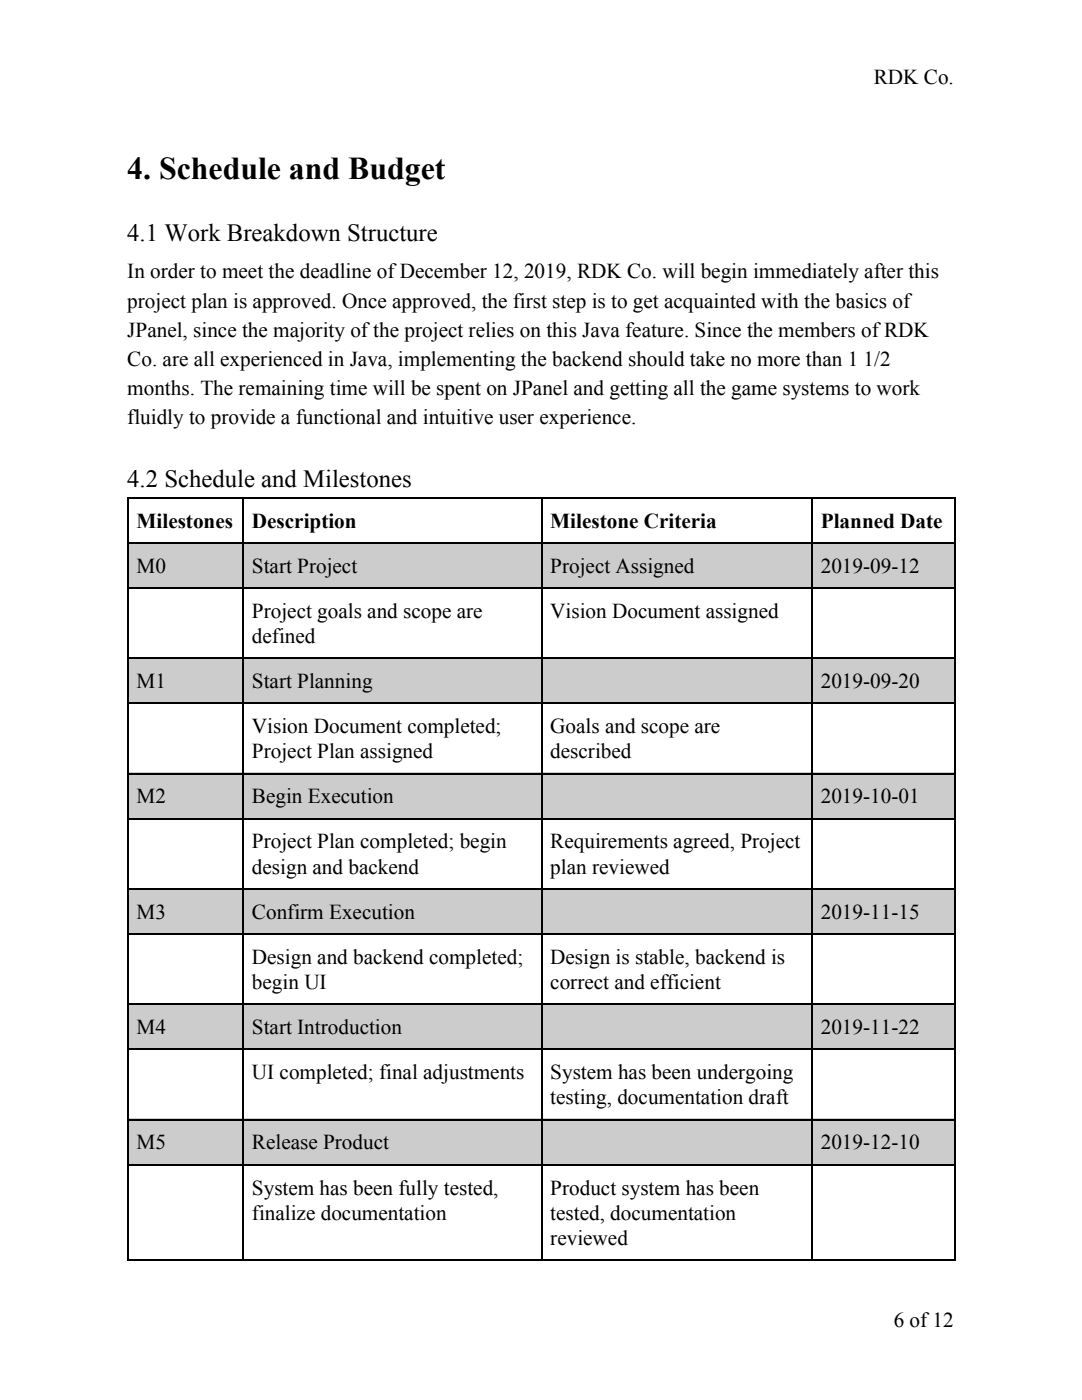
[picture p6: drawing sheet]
<svg xmlns="http://www.w3.org/2000/svg" width="216mm" height="279mm" viewBox="0 0 216 279" stroke-linecap="round" stroke-linejoin="round" font-family="sans-serif">
<defs><g id="words">
<text font-size="6.3" x="25.4" y="35.7">4. Schedule and Budget</text>
<g font-size="4.9">
<text x="25.4" y="48.2">4.1 Work Breakdown Structure</text>
<text x="25.4" y="97.1">4.2 Schedule and Milestones</text>
</g>
<g font-size="4.2">
<text x="174.4" y="16.7">RDK Co.</text>
<text x="25.4" y="55.6">In order to meet the deadline of December 12, 2019, RDK Co. will begin immediately after this</text>
<text x="25.4" y="61.4">project plan is approved. Once approved, the first step is to get acquainted with the basics of</text>
<text x="25.4" y="67.2">JPanel, since the majority of the project relies on this Java feature. Since the members of RDK</text>
<text x="25.4" y="73">Co. are all experienced in Java, implementing the backend should take no more than 1 1/2</text>
<text x="25.4" y="78.8">months. The remaining time will be spent on JPanel and getting all the game systems to work</text>
<text x="25.4" y="84.7">fluidly to provide a functional and intuitive user experience.</text>
<text x="27.3" y="105.3">Milestones</text>
<text x="50.3" y="105.3">Description</text>
<text x="109.8" y="105.3">Milestone Criteria</text>
<text x="163.8" y="105.3">Planned Date</text>
<text x="27.3" y="114.3">M0</text>
<text x="50.3" y="114.3">Start Project</text>
<text x="109.8" y="114.3">Project Assigned</text>
<text x="163.8" y="114.3">2019-09-12</text>
<text x="50.3" y="123.3">Project goals and scope are</text>
<text x="109.8" y="123.3">Vision Document assigned</text>
<text x="50.3" y="128.3">defined</text>
<text x="27.3" y="137.3">M1</text>
<text x="50.3" y="137.3">Start Planning</text>
<text x="163.8" y="137.3">2019-09-20</text>
<text x="50.3" y="146.3">Vision Document completed;</text>
<text x="109.8" y="146.3">Goals and scope are</text>
<text x="50.3" y="151.3">Project Plan assigned</text>
<text x="109.8" y="151.3">described</text>
<text x="27.3" y="160.3">M2</text>
<text x="50.3" y="160.3">Begin Execution</text>
<text x="163.8" y="160.3">2019-10-01</text>
<text x="50.3" y="169.3">Project Plan completed; begin</text>
<text x="109.8" y="169.3">Requirements agreed, Project</text>
<text x="50.3" y="174.4">design and backend</text>
<text x="109.8" y="174.4">plan reviewed</text>
<text x="27.3" y="183.4">M3</text>
<text x="50.3" y="183.4">Confirm Execution</text>
<text x="163.8" y="183.4">2019-11-15</text>
<text x="50.3" y="192.4">Design and backend completed;</text>
<text x="50.3" y="197.4">begin UI</text>
<text x="109.8" y="192.4">Design is stable, backend is</text>
<text x="109.8" y="197.4">correct and efficient</text>
<text x="27.3" y="206.4">M4</text>
<text x="50.3" y="206.4">Start Introduction</text>
<text x="163.8" y="206.4">2019-11-22</text>
<text x="50.3" y="215.4">UI completed; final adjustments</text>
<text x="109.8" y="215.4">System has been undergoing</text>
<text x="109.8" y="220.4">testing, documentation draft</text>
<text x="27.3" y="229.4">M5</text>
<text x="50.3" y="229.4">Release Product</text>
<text x="163.8" y="229.4">2019-12-10</text>
<text x="50.3" y="238.4">System has been fully tested,</text>
<text x="109.8" y="238.4">Product system has been</text>
<text x="50.3" y="243.4">finalize documentation</text>
<text x="109.8" y="243.4">tested, documentation</text>
<text x="109.8" y="248.4">reviewed</text>
<text x="178.3" y="264.8">6 of 12</text>
</g>
</g></defs>
<g fill="#ccc">
<path d="M25.4 108.2h23v9h-23z"/>
<path d="M48.4 108.2h59.5v9h-59.5z"/>
<path d="M107.9 108.2h54v9h-54z"/>
<path d="M161.9 108.2h28.6v9h-28.6z"/>
<path d="M25.4 131.2h23v9h-23z"/>
<path d="M48.4 131.2h59.5v9h-59.5z"/>
<path d="M107.9 131.2h54v9h-54z"/>
<path d="M161.9 131.2h28.6v9h-28.6z"/>
<path d="M25.4 154.3h23v8.9h-23z"/>
<path d="M48.4 154.3h59.5v8.9h-59.5z"/>
<path d="M107.9 154.3h54v8.9h-54z"/>
<path d="M161.9 154.3h28.6v8.9h-28.6z"/>
<path d="M25.4 177.3h23v9h-23z"/>
<path d="M48.4 177.3h59.5v9h-59.5z"/>
<path d="M107.9 177.3h54v9h-54z"/>
<path d="M161.9 177.3h28.6v9h-28.6z"/>
<path d="M25.4 200.3h23v9h-23z"/>
<path d="M48.4 200.3h59.5v9h-59.5z"/>
<path d="M107.9 200.3h54v9h-54z"/>
<path d="M161.9 200.3h28.6v9h-28.6z"/>
<path d="M25.4 223.3h23v9h-23z"/>
<path d="M48.4 223.3h59.5v9h-59.5z"/>
<path d="M107.9 223.3h54v9h-54z"/>
<path d="M161.9 223.3h28.6v9h-28.6z"/>
</g>
<g fill="none" stroke="#000" stroke-width=".26">
<path d="M25.4 99.4h165.4M25.5 99.2v152.4M48.6 99.2v152.4M108.1 99.2v152.4M162.1 99.2v152.4M190.6 99.2v152.4M25.4 117.3h165.4M25.4 108.3h165.4M25.4 131.4h165.4M25.4 154.4h165.4M25.4 140.4h165.4M25.4 177.4h165.4"/>
<path d="M25.4 163.4h165.4M25.4 186.4h165.4M25.4 209.4h165.4M25.4 200.4h165.4M25.4 232.4h165.4M25.4 223.4h165.4M25.4 251.5h165.4"/>
</g>
<use href="#words"/>
</svg>
